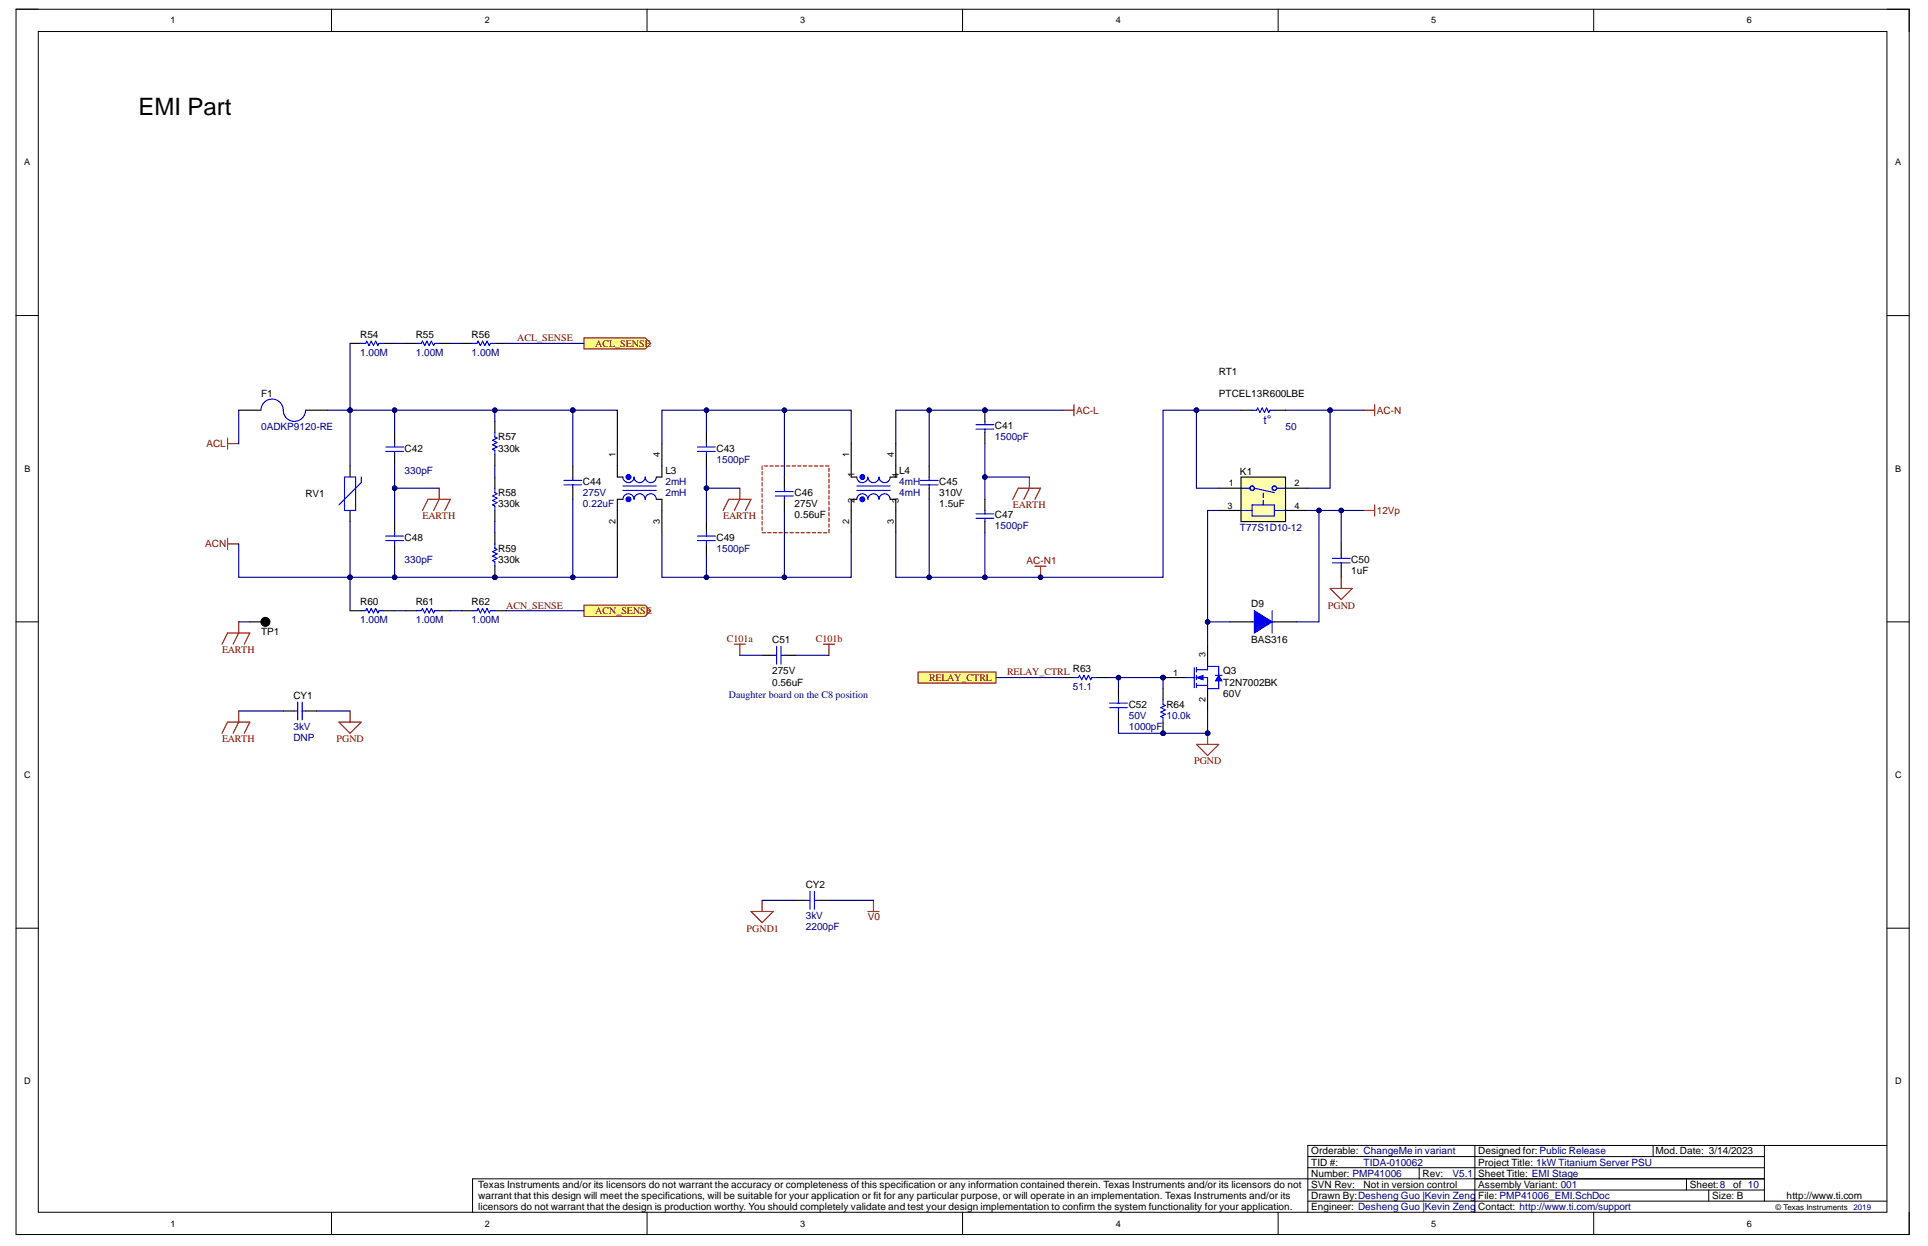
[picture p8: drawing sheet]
<svg xmlns="http://www.w3.org/2000/svg" width="432mm" height="279mm" viewBox="0 0 432 279" stroke-linecap="round" stroke-linejoin="round" font-family="sans-serif">
<defs><g id="words">
<text font-size="5.4" x="31" y="25.9">EMI Part</text>
<text font-size="2.7" fill="#00f" x="282.9" y="95">t°</text>
<g font-size="2.2">
<text x="80.7" y="75.7">R54</text>
<text x="93.1" y="75.7">R55</text>
<text x="105.6" y="75.7">R56</text>
<text x="273" y="83.9">RT1</text>
<text x="58.5" y="88.9">F1</text>
<text x="273" y="88.9">PTCEL13R600LBE</text>
<text x="90.6" y="101.1">C42</text>
<text x="111.6" y="101.1">330k</text>
<text x="111.6" y="98.6">R57</text>
<text x="160.5" y="101.1">C43</text>
<text x="222.8" y="96.1">C41</text>
<text x="149" y="106.1">L3</text>
<text x="201.4" y="106.1">L4</text>
<text x="277.7" y="106.4">K1</text>
<text x="68.4" y="111.4">RV1</text>
<text x="111.6" y="113.6">330k</text>
<text x="111.6" y="111.1">R58</text>
<text x="130.6" y="108.6">C44</text>
<text x="178" y="113.6">275V</text>
<text x="178" y="111.1">C46</text>
<text x="210.4" y="111.1">310V</text>
<text x="210.4" y="113.6">1.5uF</text>
<text x="210.4" y="108.6">C45</text>
<text x="178" y="116.1">0.56uF</text>
<text x="222.8" y="116.1">C47</text>
<text x="90.6" y="121.1">C48</text>
<text x="111.6" y="123.6">R59</text>
<text x="160.5" y="121.1">C49</text>
<text x="111.6" y="126.1">330k</text>
<text x="302.6" y="128.6">1uF</text>
<text x="302.6" y="126.1">C50</text>
<text x="80.7" y="135.6">R60</text>
<text x="93.1" y="135.6">R61</text>
<text x="105.6" y="135.6">R62</text>
<text x="280.2" y="136">D9</text>
<text x="58.5" y="142.3">TP1</text>
<text x="172.9" y="144">C51</text>
<text x="280.2" y="144">BAS316</text>
<text x="172.9" y="151">275V</text>
<text x="172.9" y="153.5">0.56uF</text>
<text x="240.3" y="150.5">R63</text>
<text x="273.9" y="151">Q3</text>
<text x="273.9" y="153.5">T2N7002BK</text>
<text x="65.7" y="156.5">CY1</text>
<text x="252.8" y="158.5">C52</text>
<text x="261.2" y="158.5">R64</text>
<text x="273.9" y="156">60V</text>
<text x="180.4" y="198.9">CY2</text>
<text x="293.7" y="263.5">Number: PMP41006</text>
<text x="293.7" y="261">TID #:</text>
<text x="293.7" y="258.5">Orderable: ChangeMe in variant</text>
<text x="318.6" y="263.5">Rev:</text>
<text x="331.1" y="263.5">Sheet Title: EMI Stage</text>
<text x="331.1" y="261">Project Title: 1kW Titanium Server PSU</text>
<text x="331.1" y="258.5">Designed for: Public Release</text>
<text x="370.7" y="258.5">Mod. Date: 3/14/2023</text>
<text x="107.1" y="266">Texas Instruments and/or its licensors do not warrant the accuracy or completeness of this specification or any information contained therein. Texas Instruments and/or its licensors do not</text>
<text x="107.1" y="268.5">warrant that this design will meet the specifications, will be suitable for your application or fit for any particular purpose, or will operate in an implementation. Texas Instruments and/or its</text>
<text x="293.7" y="268.5">Drawn By:Desheng Guo |Kevin Zeng</text>
<text x="293.7" y="266">SVN Rev:</text>
<text x="305.4" y="266">Not in version control</text>
<text x="331.1" y="268.5">File: PMP41006_EMI.SchDoc</text>
<text x="331.1" y="266">Assembly Variant: 001</text>
<text x="378.5" y="266">Sheet:8</text>
<text x="383.5" y="268.5">Size: B</text>
<text x="388.2" y="266">of 10</text>
<text x="400.1" y="268.5">http://www.ti.com</text>
<text x="107.1" y="271">licensors do not warrant that the design is production worthy. You should completely validate and test your design implementation to confirm the system functionality for your application.</text>
<text x="293.7" y="271">Engineer: Desheng Guo |Kevin Zeng</text>
<text x="331.1" y="271">Contact: http://www.ti.com/support</text>
</g>
<g font-size="2.2" fill="#800000">
<text x="115.8" y="76.4">ACL_SENSE</text>
<text x="133.3" y="77.7">ACL_SENSE</text>
<text x="241" y="92.6">AC-L</text>
<text x="308.4" y="92.6">AC-N</text>
<text x="46.2" y="100.1">ACL</text>
<text x="226.8" y="113.8">EARTH</text>
<text x="94.6" y="116.3">EARTH</text>
<text x="162" y="116.3">EARTH</text>
<text x="308.4" y="115.1">12Vp</text>
<text x="46" y="122.6">ACN</text>
<text x="229.9" y="126.3">AC-N1</text>
<text x="113.4" y="136.3">ACN_SENSE</text>
<text x="133.3" y="137.6">ACN_SENSE</text>
<text x="297.4" y="136.3">PGND</text>
<text x="162.8" y="143.8">C101a</text>
<text x="182.7" y="143.8">C101b</text>
<text x="49.7" y="146.3">EARTH</text>
<text x="208.1" y="152.5">RELAY_CTRL</text>
<text x="225.6" y="151.2">RELAY_CTRL</text>
<text x="49.7" y="166.2">EARTH</text>
<text x="75.4" y="166.2">PGND</text>
<text x="267.4" y="171.2">PGND</text>
<text x="167.2" y="208.6">PGND1</text>
<text x="194.3" y="206.1">V0</text>
</g>
<g font-size="2.2" fill="#000080">
<text x="80.7" y="79.7">1.00M</text>
<text x="93.1" y="79.7">1.00M</text>
<text x="105.6" y="79.7">1.00M</text>
<text x="58.5" y="96.4">0ADKP9120-RE</text>
<text x="222.8" y="98.6">1500pF</text>
<text x="287.9" y="96.4">50</text>
<text x="90.6" y="106.1">330pF</text>
<text x="160.5" y="103.6">1500pF</text>
<text x="130.6" y="111.1">275V</text>
<text x="130.6" y="113.6">0.22uF</text>
<text x="149" y="108.6">2mH</text>
<text x="149" y="111.1">2mH</text>
<text x="201.4" y="108.6">4mH</text>
<text x="201.4" y="111.1">4mH</text>
<text x="222.8" y="118.6">1500pF</text>
<text x="277.7" y="118.8">T77S1D10-12</text>
<text x="160.5" y="123.6">1500pF</text>
<text x="90.6" y="126.1">330pF</text>
<text x="80.7" y="139.5">1.00M</text>
<text x="93.1" y="139.5">1.00M</text>
<text x="105.6" y="139.5">1.00M</text>
<text x="240.3" y="154.5">51.1</text>
<text x="163.2" y="156.2">Daughter board on the C8 position</text>
<text x="252.8" y="161">50V</text>
<text x="261.2" y="161">10.0k</text>
<text x="65.7" y="163.5">3kV</text>
<text x="65.7" y="166">DNP</text>
<text x="252.8" y="163.5">1000pF</text>
<text x="180.4" y="205.9">3kV</text>
<text x="180.4" y="208.4">2200pF</text>
<text x="305.4" y="261">TIDA-010062</text>
<text x="325.3" y="263.5">V5.1</text>
</g>
<g font-size="2">
<text x="38.2" y="5.2">1</text>
<text x="108.6" y="5.2">2</text>
<text x="179.2" y="5.2">3</text>
<text x="249.9" y="5.2">4</text>
<text x="320.5" y="5.2">5</text>
<text x="391.2" y="5.2">6</text>
<text x="5.4" y="37.1">A</text>
<text x="424.4" y="37.1">A</text>
<text x="5.5" y="105.6">B</text>
<text x="137.8" y="102.4" transform="rotate(-90 137.8 102.4)">1</text>
<text x="147.8" y="102.4" transform="rotate(-90 147.8 102.4)">4</text>
<text x="190.2" y="102.4" transform="rotate(-90 190.2 102.4)">1</text>
<text x="191.3" y="106.8" transform="rotate(-90 191.3 106.8)">1</text>
<text x="200.2" y="102.4" transform="rotate(-90 200.2 102.4)">4</text>
<text x="201.3" y="107.1" transform="rotate(-90 201.3 107.1)">4</text>
<text x="424.5" y="105.6">B</text>
<text x="191.3" y="112.6" transform="rotate(-90 191.3 112.6)">2</text>
<text x="201.3" y="112.6" transform="rotate(-90 201.3 112.6)">3</text>
<text x="274.9" y="113.9">3</text>
<text x="275.2" y="108.9">1</text>
<text x="289.9" y="113.9">4</text>
<text x="289.9" y="108.9">2</text>
<text x="137.8" y="117.3" transform="rotate(-90 137.8 117.3)">2</text>
<text x="147.8" y="117.4" transform="rotate(-90 147.8 117.4)">3</text>
<text x="190.2" y="117.3" transform="rotate(-90 190.2 117.3)">2</text>
<text x="200.2" y="117.4" transform="rotate(-90 200.2 117.4)">3</text>
<text x="270" y="147.2" transform="rotate(-90 270 147.2)">3</text>
<text x="262.8" y="151.3">1</text>
<text x="270" y="157.2" transform="rotate(-90 270 157.2)">2</text>
<text x="5.4" y="174.3">C</text>
<text x="424.4" y="174.3">C</text>
<text x="5.4" y="242.9">D</text>
<text x="424.4" y="242.9">D</text>
<text x="38.2" y="274.7">1</text>
<text x="108.6" y="274.7">2</text>
<text x="179.2" y="274.7">3</text>
<text x="249.9" y="274.7">4</text>
<text x="320.5" y="274.7">5</text>
<text x="391.2" y="274.7">6</text>
</g>
<text font-size="1.8" x="397.7" y="271.1">© Texas Instruments</text>
<text font-size="1.8" fill="#000080" x="415.1" y="271.1">2019</text>
</g></defs>
<g fill="none" stroke="#000" stroke-width=".22">
<path d="M3.6 2.1h5M3.6 2.1h424v274.4h-424zM8.6 7.1h414v264.4h-414zM74.2 2.1v4.9M144.9 2.1v4.9M215.6 2.1v4.9M286.3 2.1v4.9M356.9 2.1v5M422.6 2.1h5v5M3.6 70.7h5M422.6 70.7h5M3.6 139.3h5"/>
<path d="M422.6 139.3h5M3.6 207.9h5M422.6 207.9h5M292.9 259h102.3M330.3 256.5v15M370.2 256.5v2.5M395.2 256.5v12.5M422.6 256.5h-129.7v15M74.2 271.5v5M144.9 271.5v5M215.6 271.5v5M286.3 271.5v5"/>
<path d="M292.9 269h129.7M292.9 266.5h102.3M292.9 261.5h102.3M317.8 261.5v2.5M356.9 271.5v5M377.7 264v2.5M382.7 266.5v2.5M395.2 264h-289.4v7.5M427.6 271.5v5"/>
</g>
<path d="M162 114.3l1.2-2.5h5l-1.3 2.5M165.7 109.3v2.5l-1.2 2.5M53.5 139.3v2.5l-1.3 2.5M49.7 144.3l1.3-2.5h5l-1.3 2.5" fill="none" stroke="#800000" stroke-width=".25"/>
<path d="M110.8 94.4v2.5M78.4 104.3v2.5M78.4 114.3v2.5M110.8 101.8v2.5M110.8 106.8v2.5M110.8 114.3v2.5" fill="none" stroke="#000" stroke-width=".25"/>
<path d="M110.8 96.9v1l.5 .2-1 .5 1 .5-1 .5 1 .5-1 .5 .5 .2v1M77.2 106.8h2.4v7.5h-2.4zM80.9 106.8v1.3l-5 5M110.8 109.3v1l.5 .3-1 .5 1 .5-1 .5 1 .5-1 .5 .5 .2v1" fill="none" stroke="#00f" stroke-width=".25"/>
<circle cx="110.8" cy="129.3" r=".5" fill="#000080"/>
<circle cx="110.8" cy="129.3" r=".5" fill="none" stroke="#000080" stroke-width=".22"/>
<path d="M110.8 119.3v2.5M110.8 126.8v2.5" fill="none" stroke="#000" stroke-width=".25"/>
<circle cx="110.8" cy="129.3" r=".5" fill="#000080"/>
<circle cx="110.8" cy="129.3" r=".5" fill="none" stroke="#000080" stroke-width=".22"/>
<path d="M110.8 121.8v1l.5 .3-1 .5 1 .5-1 .4 1 .5-1 .5 .5 .3v1" fill="none" stroke="#00f" stroke-width=".25"/>
<path d="M275.4 139.3h15" fill="none" stroke="#000" stroke-width=".25"/>
<path d="M280.9 136.8l4 2.5-4 2.5z" fill="#00f"/>
<path d="M280.9 136.8l4 2.5-4 2.5zM284.9 136.8v5" fill="none" stroke="#00f" stroke-width=".25"/>
<circle cx="260.5" cy="151.7" r=".5" fill="#000080"/>
<circle cx="260.5" cy="151.7" r=".5" fill="none" stroke="#000080" stroke-width=".22"/>
<path d="M260.5 151.7h5" fill="none" stroke="#000" stroke-width=".25"/>
<circle cx="260.5" cy="151.7" r=".5" fill="#000080"/>
<circle cx="260.5" cy="151.7" r=".5" fill="none" stroke="#000080" stroke-width=".22"/>
<path d="M265.5 151.7h2M267.5 149.5v4.5M268 150h2.5M268 151.7h2.5v2.5M268 153.5h2.5M268 149.5v1M268 151.2v1M268 153v1" fill="none" stroke="#00f" stroke-width=".25"/>
<path d="M268 151.7l1.5-.5v1z" fill="#00f"/>
<path d="M268 151.7l1.5-.5v1z" fill="none" stroke="#00f" stroke-width=".22"/>
<path d="M270.5 149.3v.7" fill="none" stroke="#00f" stroke-width=".25"/>
<path d="M270.5 144.3v5M270.5 154.2v5" fill="none" stroke="#000" stroke-width=".25"/>
<path d="M273 151.2l.7 1.3h-1.5z" fill="#00f"/>
<path d="M273 151.2l.7 1.3h-1.5z" fill="none" stroke="#00f" stroke-width=".22"/>
<path d="M270.5 149.3h2.5v1.9M272.2 151.2h1.5M273 152.5v1.7h-2.5" fill="none" stroke="#00f" stroke-width=".25"/>
<path d="M268 166.7h5l-2.5 2.5zM270.5 164.2v2.5" fill="none" stroke="#800000" stroke-width=".25"/>
<circle cx="270.5" cy="164.2" r=".5" fill="#000080"/>
<circle cx="270.5" cy="164.2" r=".5" fill="none" stroke="#000080" stroke-width=".22"/>
<path d="M297.9 131.8h5l-2.5 2.5zM300.4 129.3v2.5" fill="none" stroke="#800000" stroke-width=".25"/>
<circle cx="268" cy="91.9" r=".5" fill="#000080"/>
<circle cx="268" cy="91.9" r=".5" fill="none" stroke="#000080" stroke-width=".22"/>
<path d="M238 91.9h2.5M240.5 90.6v2.5M305.4 91.9h2.5M307.9 90.6v2.5M305.4 114.3h2.5M307.9 113.1v2.5" fill="none" stroke="#800000" stroke-width=".25"/>
<g fill="none" stroke="#000" stroke-width=".25">
<path d="M78.4 76.9h2.5M85.9 76.9h2.5M90.9 76.9h2.5M98.4 76.9h2.4M103.3 76.9h2.5M110.8 76.9h2.5M78.4 136.8h2.5M85.9 136.8h2.5M90.9 136.8h2.5M98.4 136.8h2.4M103.3 136.8h2.5M110.8 136.8h2.5"/>
<path d="M238 151.7h2.5M245.5 151.7h2.5"/>
</g>
<path d="M80.9 76.9h1l.2-.5 .5 1 .5-1 .5 1 .5-1 .5 1 .3-.5h1M93.4 76.9h1l.2-.5 .5 1 .5-1 .5 1 .5-1 .5 1 .3-.5h1M105.8 76.9h1l.3-.5 .5 1 .5-1 .5 1 .5-1 .5 1 .2-.5h1M80.9 136.8h1l.2-.5 .5 1 .5-1 .5 1 .5-1 .5 1 .3-.5h1M93.4 136.8h1l.2-.5 .5 1 .5-1 .5 1 .5-1 .5 1 .3-.5h1M105.8 136.8h1l.3-.5 .5 1 .5-1 .5 1 .5-1 .5 1 .2-.5h1M240.5 151.7h1l.3-.5 .5 1 .5-1 .5 1 .5-1 .5 1 .2-.5h1" fill="none" stroke="#00f" stroke-width=".25"/>
<circle cx="260.5" cy="164.2" r=".5" fill="#000080"/>
<circle cx="260.5" cy="164.2" r=".5" fill="none" stroke="#000080" stroke-width=".22"/>
<path d="M260.5 154.2v2.5M260.5 161.7v2.5" fill="none" stroke="#000" stroke-width=".25"/>
<circle cx="260.5" cy="164.2" r=".5" fill="#000080"/>
<circle cx="260.5" cy="164.2" r=".5" fill="none" stroke="#000080" stroke-width=".22"/>
<path d="M298.4 126.1h4M298.4 125h4M300.4 124.3v.7M300.4 126.1v.7M248.5 158.5h4M248.5 157.5h4M250.5 156.7v.8M250.5 158.5v.7M260.5 156.7v1l.5 .3-1 .5 1 .5-1 .5 1 .5-1 .5 .5 .2v1" fill="none" stroke="#00f" stroke-width=".25"/>
<path d="M300.4 121.8v2.5M300.4 126.8v2.5M250.5 154.2v2.5M250.5 159.2v2.5" fill="none" stroke="#000" stroke-width=".25"/>
<path d="M231.8 126.8h2.5M233 126.8v2.5" fill="none" stroke="#800000" stroke-width=".25"/>
<circle cx="233" cy="129.3" r=".5" fill="#000080"/>
<circle cx="233" cy="129.3" r=".5" fill="none" stroke="#000080" stroke-width=".22"/>
<circle cx="297.9" cy="91.9" r=".5" fill="#000080"/>
<circle cx="297.9" cy="91.9" r=".5" fill="none" stroke="#000080" stroke-width=".22"/>
<path d="M53.5 91.9h4.9M68.4 91.9h5" fill="none" stroke="#000" stroke-width=".25"/>
<path d="M58.4 91.9a2.5 2.5 0 0 1 2.5-2.5 2.5 2.5 0 0 1 2.5 2.5 2.49 2.49 0 0 0 2.5 2.5 2.49 2.49 0 0 0 2.5-2.5" fill="none" stroke="#00f" stroke-width=".25"/>
<path d="M277.9 106.8h10v10h-10z" fill-rule="evenodd" fill="#ffffb0"/>
<g fill="none" stroke="#000" stroke-width=".25">
<path d="M138.3 99.4v7.4h1.2M148.2 99.4v7.4h-1.2M190.6 99.4v7.4h1.3M200.6 99.4v7.4h-1.2M277.9 91.9h2.5M285.4 91.9h2.5M128.3 104.3v2.5M128.3 109.3v2.5M139.5 111.8h-1.2v7.5M147 111.8h1.2v7.5M175.7 106.8v2.5M175.7 111.8v2.5"/>
<path d="M191.9 111.8h-1.3v7.5M199.4 111.8h1.2v7.5M208.1 104.4v2.4M208.1 109.3v2.5M273 114.3h4.9M273 109.3h4.9M277.9 106.8h10v10h-10zM287.9 114.3h5M287.9 109.3h5M56 139.3h2.4M178.2 201.6h2.5M183.2 201.6h2.5"/>
<circle cx="59.4" cy="139.3" r="1"/>
</g>
<g fill="none" stroke="#00f" stroke-width=".25">
<path d="M280.4 91.9h1l.3-.5 .5 1 .5-1 .5 1 .5-1 .5 1 .2-.5h1M126.3 108.6h4M126.3 107.6h4M128.3 106.8v.8M128.3 108.6v.7M139.5 111.8a1.25 1.25 0 0 1 1.3-1.2 1.25 1.25 0 0 1 1.2 1.2 1.25 1.25 0 0 1 1.2-1.2 1.25 1.25 0 0 1 1.3 1.2 1.25 1.25 0 0 1 1.2-1.2 1.25 1.25 0 0 1 1.3 1.2M139.5 106.8a1.25 1.25 0 0 0 1.3 1.3 1.25 1.25 0 0 0 1.2-1.3 1.25 1.25 0 0 0 1.2 1.3 1.25 1.25 0 0 0 1.3-1.3 1.25 1.25 0 0 0 1.2 1.3 1.25 1.25 0 0 0 1.3-1.3M139.5 108.8h7.5M139.5 109.8h7.5M173.7 110.1h4M173.7 111.1h4M175.7 109.3v.8"/>
<path d="M175.7 111.1v.7M191.9 111.8a1.25 1.25 0 0 1 1.2-1.2 1.25 1.25 0 0 1 1.3 1.2 1.25 1.25 0 0 1 1.2-1.2 1.25 1.25 0 0 1 1.3 1.2 1.25 1.25 0 0 1 1.2-1.2 1.25 1.25 0 0 1 1.3 1.2M191.9 106.8a1.25 1.25 0 0 0 1.2 1.3 1.25 1.25 0 0 0 1.3-1.3 1.25 1.25 0 0 0 1.2 1.3 1.25 1.25 0 0 0 1.3-1.3 1.25 1.25 0 0 0 1.2 1.3 1.25 1.25 0 0 0 1.3-1.3M191.9 108.8h7.5M191.9 109.8h7.5M206.1 108.6h4M206.1 107.6h4M208.1 106.8v.8M208.1 108.6v.7M277.9 114.3h2.5M277.9 109.3h2M280.4 113.1h5v2.5h-5z"/>
<path d="M280.9 109.3l4.5 1M282.9 110.4v1.1M282.9 112.1v1M285.4 114.3h2.5M285.9 109.3h2M181.4 199.6v4M182.4 199.6v4M180.7 201.6h.7M182.4 201.6h.8"/>
<circle cx="280.4" cy="109.3" r=".5"/>
<circle cx="285.4" cy="109.3" r=".5"/>
</g>
<g fill="none" stroke="#00f" stroke-width=".76">
<circle cx="140.8" cy="111.8" r=".25"/>
<circle cx="140.8" cy="106.8" r=".25"/>
<circle cx="193.1" cy="111.8" r=".25"/>
<circle cx="193.1" cy="106.8" r=".25"/>
</g>
<circle cx="59.4" cy="139.3" r="1" fill="#000"/>
<path d="M94.6 114.3l1.3-2.5h4.9l-1.2 2.5M98.4 109.3v2.5l-1.3 2.5M226.8 111.8l1.3-2.5h4.9l-1.2 2.5M230.5 106.8v2.5l-1.2 2.5M168.2 204.1h5l-2.5 2.5zM170.7 201.6v2.5M194.4 204.1h2.5M195.6 201.6v2.5" fill="none" stroke="#800000" stroke-width=".25"/>
<circle cx="220.6" cy="91.9" r=".5" fill="#000080"/>
<circle cx="220.6" cy="91.9" r=".5" fill="none" stroke="#000080" stroke-width=".22"/>
<path d="M220.6 91.9v2.5" fill="none" stroke="#000" stroke-width=".25"/>
<circle cx="220.6" cy="91.9" r=".5" fill="#000080"/>
<circle cx="220.6" cy="91.9" r=".5" fill="none" stroke="#000080" stroke-width=".22"/>
<g fill="none" stroke="#000" stroke-width=".25">
<path d="M88.4 96.9v2.5M158.2 96.9v2.5M220.6 96.9v2.5M88.4 101.8v2.5M88.4 116.8v2.5M158.2 101.8v2.5M158.2 116.8v2.5M220.6 111.8v2.5M220.6 116.8v2.5M88.4 121.8v2.5M158.2 121.8v2.5M63.4 159.2h2.5"/>
<path d="M68.4 159.2h2.5M170.7 146.8h2.5M175.7 146.8h2.5"/>
</g>
<g fill="none" stroke="#00f" stroke-width=".25">
<path d="M88.4 99.4v.7M158.2 99.4v.7M218.6 95.1h4M218.6 96.1h4M220.6 94.4v.7M220.6 96.1v.8M86.4 100.1h4M86.4 101.1h4M88.4 101.1v.7M88.4 119.3v.8M156.2 100.1h4M156.2 101.1h4"/>
<path d="M158.2 101.1v.7M158.2 119.3v.8M218.6 115.1h4M218.6 116.1h4M220.6 114.3v.8M220.6 116.1v.7M86.4 120.1h4M86.4 121.1h4M88.4 121.1v.7M156.2 120.1h4M156.2 121.1h4M158.2 121.1v.7"/>
<path d="M65.9 159.2h.8M66.7 157.2v4M67.7 157.2v4M67.7 159.2h.7M173.2 146.8h.7M173.9 144.8v4M174.9 146.8h.8M174.9 144.8v4"/>
</g>
<path d="M51 98.1v2.5M51 99.4h2.5M51 120.6v2.5M51 121.8h2.5M53.5 159.2v2.5l-1.3 2.5M78.4 159.2v2.5M164.5 144.3h2.4M165.7 144.3v2.5M184.4 144.3h2.5M185.7 144.3v2.5M49.7 164.2l1.3-2.5h5l-1.3 2.5M75.9 161.7h5l-2.5 2.5z" fill="none" stroke="#800000" stroke-width=".25"/>
<g fill="none" stroke="#f00" stroke-width=".25">
<path d="M170.7 104.3v.8M170.7 105.6v.8M170.7 106.8v.8M170.7 108.1v.8M170.7 109.3v.8M170.7 110.6v.8M170.7 111.8v.8M170.7 113.1v.8M170.7 114.3v.8M170.7 115.6v.7M170.7 116.8v.8M170.7 118.1v.7"/>
<path d="M170.7 119.3h.8M171.2 104.3h.7M171.9 119.3h.8M172.4 104.4h.8M173.2 119.3h.8M173.6 104.4h.8M174.4 119.3h.8M174.9 104.4h.8M175.7 119.3h.8M176.1 104.4h.8M176.9 119.3h.8M177.4 104.4h.8"/>
<path d="M178.2 119.3h.7M178.6 104.4h.8M179.4 119.3h.8M179.9 104.4h.8M180.7 119.3h.7M181.1 104.4h.8M181.9 119.3h.8M182.4 104.4h.8M183.2 119.3h.7M183.6 104.4h.8M184.4 119.3h.8M184.9 104.4h.8"/>
<path d="M185.7 104.8v.8M185.7 106.1v.7M185.7 107.3v.8M185.7 108.6v.7M185.7 109.8v.8M185.7 111v.8M185.7 112.3v.8M185.7 113.5v.8M185.7 114.8v.8M185.7 116v.8M185.7 117.3v.8M185.7 118.5v.8"/>
</g>
<path d="M130.8 75.7h13.7l1.2 1.2-1.2 1.2h-13.7z" fill-rule="evenodd" fill="#ffff80"/>
<path d="M130.8 75.7h13.7l1.2 1.2-1.2 1.2h-13.7z" fill="none" stroke="#800000" stroke-width=".22"/>
<path d="M130.8 135.5h13.7l1.2 1.3-1.2 1.2h-13.7z" fill-rule="evenodd" fill="#ffff80"/>
<path d="M130.8 135.5h13.7l1.2 1.3-1.2 1.2h-13.7z" fill="none" stroke="#800000" stroke-width=".22"/>
<path d="M165.7 109.3h-7.5v7.5M53.5 139.3h2.5" fill="none" stroke="#000080" stroke-width=".25"/>
<circle cx="158.2" cy="109.3" r=".5" fill="#000080"/>
<circle cx="158.2" cy="109.3" r=".5" fill="none" stroke="#000080" stroke-width=".22"/>
<path d="M73.4 91.9h5" fill="none" stroke="#000080" stroke-width=".25"/>
<circle cx="78.4" cy="91.9" r=".5" fill="#000080"/>
<circle cx="78.4" cy="91.9" r=".5" fill="none" stroke="#000080" stroke-width=".22"/>
<path d="M110.8 104.3v2.5M110.8 116.8v2.5M270.5 159.2v5" fill="none" stroke="#000080" stroke-width=".25"/>
<circle cx="270.5" cy="164.2" r=".5" fill="#000080"/>
<circle cx="270.5" cy="164.2" r=".5" fill="none" stroke="#000080" stroke-width=".22"/>
<path d="M128.3 111.8v17.5" fill="none" stroke="#000080" stroke-width=".25"/>
<circle cx="128.3" cy="129.3" r=".5" fill="#000080"/>
<circle cx="128.3" cy="129.3" r=".5" fill="none" stroke="#000080" stroke-width=".22"/>
<path d="M128.3 91.9v12.4" fill="none" stroke="#000080" stroke-width=".25"/>
<circle cx="128.3" cy="91.9" r=".5" fill="#000080"/>
<circle cx="128.3" cy="91.9" r=".5" fill="none" stroke="#000080" stroke-width=".22"/>
<path d="M250.5 161.7v2.5h20" fill="none" stroke="#000080" stroke-width=".25"/>
<circle cx="270.5" cy="164.2" r=".5" fill="#000080"/>
<circle cx="270.5" cy="164.2" r=".5" fill="none" stroke="#000080" stroke-width=".22"/>
<circle cx="260.5" cy="164.2" r=".5" fill="#000080"/>
<circle cx="260.5" cy="164.2" r=".5" fill="none" stroke="#000080" stroke-width=".22"/>
<path d="M250.5 151.7v2.5" fill="none" stroke="#000080" stroke-width=".25"/>
<circle cx="250.5" cy="151.7" r=".5" fill="#000080"/>
<circle cx="250.5" cy="151.7" r=".5" fill="none" stroke="#000080" stroke-width=".22"/>
<path d="M260.5 151.7v2.5" fill="none" stroke="#000080" stroke-width=".25"/>
<circle cx="260.5" cy="151.7" r=".5" fill="#000080"/>
<circle cx="260.5" cy="151.7" r=".5" fill="none" stroke="#000080" stroke-width=".22"/>
<path d="M100.8 76.9h2.5M113.3 76.9h17.5M110.8 91.9h17.5" fill="none" stroke="#000080" stroke-width=".25"/>
<circle cx="110.8" cy="91.9" r=".5" fill="#000080"/>
<circle cx="110.8" cy="91.9" r=".5" fill="none" stroke="#000080" stroke-width=".22"/>
<circle cx="128.3" cy="91.9" r=".5" fill="#000080"/>
<circle cx="128.3" cy="91.9" r=".5" fill="none" stroke="#000080" stroke-width=".22"/>
<path d="M78.4 76.9v15h32.4v2.5" fill="none" stroke="#000080" stroke-width=".25"/>
<circle cx="78.4" cy="91.9" r=".5" fill="#000080"/>
<circle cx="78.4" cy="91.9" r=".5" fill="none" stroke="#000080" stroke-width=".22"/>
<circle cx="88.4" cy="91.9" r=".5" fill="#000080"/>
<circle cx="88.4" cy="91.9" r=".5" fill="none" stroke="#000080" stroke-width=".22"/>
<circle cx="110.8" cy="91.9" r=".5" fill="#000080"/>
<circle cx="110.8" cy="91.9" r=".5" fill="none" stroke="#000080" stroke-width=".22"/>
<path d="M268 91.9v17.4h5" fill="none" stroke="#000080" stroke-width=".25"/>
<circle cx="268" cy="91.9" r=".5" fill="#000080"/>
<circle cx="268" cy="91.9" r=".5" fill="none" stroke="#000080" stroke-width=".22"/>
<path d="M88.4 76.9h2.5M128.3 91.9h10v7.5M88.4 136.8h2.5M100.8 136.8h2.5" fill="none" stroke="#000080" stroke-width=".25"/>
<circle cx="128.3" cy="91.9" r=".5" fill="#000080"/>
<circle cx="128.3" cy="91.9" r=".5" fill="none" stroke="#000080" stroke-width=".22"/>
<path d="M297.9 91.9v17.4h-5" fill="none" stroke="#000080" stroke-width=".25"/>
<circle cx="297.9" cy="91.9" r=".5" fill="#000080"/>
<circle cx="297.9" cy="91.9" r=".5" fill="none" stroke="#000080" stroke-width=".22"/>
<path d="M292.9 114.3h2.5" fill="none" stroke="#000080" stroke-width=".25"/>
<circle cx="295.4" cy="114.3" r=".5" fill="#000080"/>
<circle cx="295.4" cy="114.3" r=".5" fill="none" stroke="#000080" stroke-width=".22"/>
<path d="M300.4 114.3v7.5M223.1 151.7h14.9" fill="none" stroke="#000080" stroke-width=".25"/>
<circle cx="300.4" cy="114.3" r=".5" fill="#000080"/>
<circle cx="300.4" cy="114.3" r=".5" fill="none" stroke="#000080" stroke-width=".22"/>
<path d="M270.5 139.3h4.9" fill="none" stroke="#000080" stroke-width=".25"/>
<circle cx="270.5" cy="139.3" r=".5" fill="#000080"/>
<circle cx="270.5" cy="139.3" r=".5" fill="none" stroke="#000080" stroke-width=".22"/>
<path d="M158.2 124.3v5" fill="none" stroke="#000080" stroke-width=".25"/>
<circle cx="158.2" cy="129.3" r=".5" fill="#000080"/>
<circle cx="158.2" cy="129.3" r=".5" fill="none" stroke="#000080" stroke-width=".22"/>
<path d="M158.2 104.3v5" fill="none" stroke="#000080" stroke-width=".25"/>
<circle cx="158.2" cy="109.3" r=".5" fill="#000080"/>
<circle cx="158.2" cy="109.3" r=".5" fill="none" stroke="#000080" stroke-width=".22"/>
<path d="M158.2 91.9v5" fill="none" stroke="#000080" stroke-width=".25"/>
<circle cx="158.2" cy="91.9" r=".5" fill="#000080"/>
<circle cx="158.2" cy="91.9" r=".5" fill="none" stroke="#000080" stroke-width=".22"/>
<path d="M53.5 91.9v7.5M78.4 91.9v12.4" fill="none" stroke="#000080" stroke-width=".25"/>
<circle cx="78.4" cy="91.9" r=".5" fill="#000080"/>
<circle cx="78.4" cy="91.9" r=".5" fill="none" stroke="#000080" stroke-width=".22"/>
<path d="M200.6 119.3v10h7.5M185.7 201.6h9.9" fill="none" stroke="#000080" stroke-width=".25"/>
<circle cx="208.1" cy="129.3" r=".5" fill="#000080"/>
<circle cx="208.1" cy="129.3" r=".5" fill="none" stroke="#000080" stroke-width=".22"/>
<path d="M208.1 91.9h-7.5v7.5" fill="none" stroke="#000080" stroke-width=".25"/>
<circle cx="208.1" cy="91.9" r=".5" fill="#000080"/>
<circle cx="208.1" cy="91.9" r=".5" fill="none" stroke="#000080" stroke-width=".22"/>
<path d="M220.6 119.3v10" fill="none" stroke="#000080" stroke-width=".25"/>
<circle cx="220.6" cy="129.3" r=".5" fill="#000080"/>
<circle cx="220.6" cy="129.3" r=".5" fill="none" stroke="#000080" stroke-width=".22"/>
<path d="M220.6 106.8h9.9" fill="none" stroke="#000080" stroke-width=".25"/>
<circle cx="220.6" cy="106.8" r=".5" fill="#000080"/>
<circle cx="220.6" cy="106.8" r=".5" fill="none" stroke="#000080" stroke-width=".22"/>
<path d="M277.9 91.9h-17.4v37.4h-52.4v-17.5" fill="none" stroke="#000080" stroke-width=".25"/>
<circle cx="208.1" cy="129.3" r=".5" fill="#000080"/>
<circle cx="208.1" cy="129.3" r=".5" fill="none" stroke="#000080" stroke-width=".22"/>
<circle cx="220.6" cy="129.3" r=".5" fill="#000080"/>
<circle cx="220.6" cy="129.3" r=".5" fill="none" stroke="#000080" stroke-width=".22"/>
<circle cx="233" cy="129.3" r=".5" fill="#000080"/>
<circle cx="233" cy="129.3" r=".5" fill="none" stroke="#000080" stroke-width=".22"/>
<circle cx="268" cy="91.9" r=".5" fill="#000080"/>
<circle cx="268" cy="91.9" r=".5" fill="none" stroke="#000080" stroke-width=".22"/>
<path d="M248 151.7h12.5" fill="none" stroke="#000080" stroke-width=".25"/>
<circle cx="260.5" cy="151.7" r=".5" fill="#000080"/>
<circle cx="260.5" cy="151.7" r=".5" fill="none" stroke="#000080" stroke-width=".22"/>
<circle cx="250.5" cy="151.7" r=".5" fill="#000080"/>
<circle cx="250.5" cy="151.7" r=".5" fill="none" stroke="#000080" stroke-width=".22"/>
<path d="M273 114.3h-2.5v30" fill="none" stroke="#000080" stroke-width=".25"/>
<circle cx="270.5" cy="139.3" r=".5" fill="#000080"/>
<circle cx="270.5" cy="139.3" r=".5" fill="none" stroke="#000080" stroke-width=".22"/>
<path d="M287.9 91.9h17.5" fill="none" stroke="#000080" stroke-width=".25"/>
<circle cx="297.9" cy="91.9" r=".5" fill="#000080"/>
<circle cx="297.9" cy="91.9" r=".5" fill="none" stroke="#000080" stroke-width=".22"/>
<path d="M305.4 114.3h-10v25h-5" fill="none" stroke="#000080" stroke-width=".25"/>
<circle cx="300.4" cy="114.3" r=".5" fill="#000080"/>
<circle cx="300.4" cy="114.3" r=".5" fill="none" stroke="#000080" stroke-width=".22"/>
<circle cx="295.4" cy="114.3" r=".5" fill="#000080"/>
<circle cx="295.4" cy="114.3" r=".5" fill="none" stroke="#000080" stroke-width=".22"/>
<path d="M220.6 99.4v12.4" fill="none" stroke="#000080" stroke-width=".25"/>
<circle cx="220.6" cy="106.8" r=".5" fill="#000080"/>
<circle cx="220.6" cy="106.8" r=".5" fill="none" stroke="#000080" stroke-width=".22"/>
<path d="M78.4 129.3v7.5" fill="none" stroke="#000080" stroke-width=".25"/>
<circle cx="78.4" cy="129.3" r=".5" fill="#000080"/>
<circle cx="78.4" cy="129.3" r=".5" fill="none" stroke="#000080" stroke-width=".22"/>
<path d="M78.4 116.8v12.5" fill="none" stroke="#000080" stroke-width=".25"/>
<circle cx="78.4" cy="129.3" r=".5" fill="#000080"/>
<circle cx="78.4" cy="129.3" r=".5" fill="none" stroke="#000080" stroke-width=".22"/>
<path d="M88.4 104.3v5h10" fill="none" stroke="#000080" stroke-width=".25"/>
<circle cx="88.4" cy="109.3" r=".5" fill="#000080"/>
<circle cx="88.4" cy="109.3" r=".5" fill="none" stroke="#000080" stroke-width=".22"/>
<path d="M88.4 109.3v7.5" fill="none" stroke="#000080" stroke-width=".25"/>
<circle cx="88.4" cy="109.3" r=".5" fill="#000080"/>
<circle cx="88.4" cy="109.3" r=".5" fill="none" stroke="#000080" stroke-width=".22"/>
<path d="M88.4 91.9v5" fill="none" stroke="#000080" stroke-width=".25"/>
<circle cx="88.4" cy="91.9" r=".5" fill="#000080"/>
<circle cx="88.4" cy="91.9" r=".5" fill="none" stroke="#000080" stroke-width=".22"/>
<path d="M88.4 124.3v5" fill="none" stroke="#000080" stroke-width=".25"/>
<circle cx="88.4" cy="129.3" r=".5" fill="#000080"/>
<circle cx="88.4" cy="129.3" r=".5" fill="none" stroke="#000080" stroke-width=".22"/>
<path d="M238 91.9h-29.9v12.5" fill="none" stroke="#000080" stroke-width=".25"/>
<circle cx="208.1" cy="91.9" r=".5" fill="#000080"/>
<circle cx="208.1" cy="91.9" r=".5" fill="none" stroke="#000080" stroke-width=".22"/>
<circle cx="220.6" cy="91.9" r=".5" fill="#000080"/>
<circle cx="220.6" cy="91.9" r=".5" fill="none" stroke="#000080" stroke-width=".22"/>
<path d="M138.3 119.3v10h-84.8v-7.5" fill="none" stroke="#000080" stroke-width=".25"/>
<circle cx="78.4" cy="129.3" r=".5" fill="#000080"/>
<circle cx="78.4" cy="129.3" r=".5" fill="none" stroke="#000080" stroke-width=".22"/>
<circle cx="88.4" cy="129.3" r=".5" fill="#000080"/>
<circle cx="88.4" cy="129.3" r=".5" fill="none" stroke="#000080" stroke-width=".22"/>
<circle cx="110.8" cy="129.3" r=".5" fill="#000080"/>
<circle cx="110.8" cy="129.3" r=".5" fill="none" stroke="#000080" stroke-width=".22"/>
<circle cx="128.3" cy="129.3" r=".5" fill="#000080"/>
<circle cx="128.3" cy="129.3" r=".5" fill="none" stroke="#000080" stroke-width=".22"/>
<path d="M148.2 119.3v10h42.4v-10M53.5 159.2h9.9M70.9 159.2h7.5M165.7 146.8h5M178.2 146.8h7.5M170.7 201.6h7.5" fill="none" stroke="#000080" stroke-width=".25"/>
<circle cx="158.2" cy="129.3" r=".5" fill="#000080"/>
<circle cx="158.2" cy="129.3" r=".5" fill="none" stroke="#000080" stroke-width=".22"/>
<circle cx="175.7" cy="129.3" r=".5" fill="#000080"/>
<circle cx="175.7" cy="129.3" r=".5" fill="none" stroke="#000080" stroke-width=".22"/>
<path d="M175.7 114.3v15" fill="none" stroke="#000080" stroke-width=".25"/>
<circle cx="175.7" cy="129.3" r=".5" fill="#000080"/>
<circle cx="175.7" cy="129.3" r=".5" fill="none" stroke="#000080" stroke-width=".22"/>
<path d="M175.7 91.9v14.9" fill="none" stroke="#000080" stroke-width=".25"/>
<circle cx="175.7" cy="91.9" r=".5" fill="#000080"/>
<circle cx="175.7" cy="91.9" r=".5" fill="none" stroke="#000080" stroke-width=".22"/>
<path d="M148.2 99.4v-7.5h42.4v7.5M113.3 136.8h17.5" fill="none" stroke="#000080" stroke-width=".25"/>
<circle cx="158.2" cy="91.9" r=".5" fill="#000080"/>
<circle cx="158.2" cy="91.9" r=".5" fill="none" stroke="#000080" stroke-width=".22"/>
<circle cx="175.7" cy="91.9" r=".5" fill="#000080"/>
<circle cx="175.7" cy="91.9" r=".5" fill="none" stroke="#000080" stroke-width=".22"/>
<path d="M205.6 150.5h17.5v2.5h-17.5z" fill-rule="evenodd" fill="#ffff80"/>
<path d="M205.6 150.5h17.5v2.5h-17.5z" fill="none" stroke="#800000" stroke-width=".22"/>
<use href="#words"/>
</svg>
